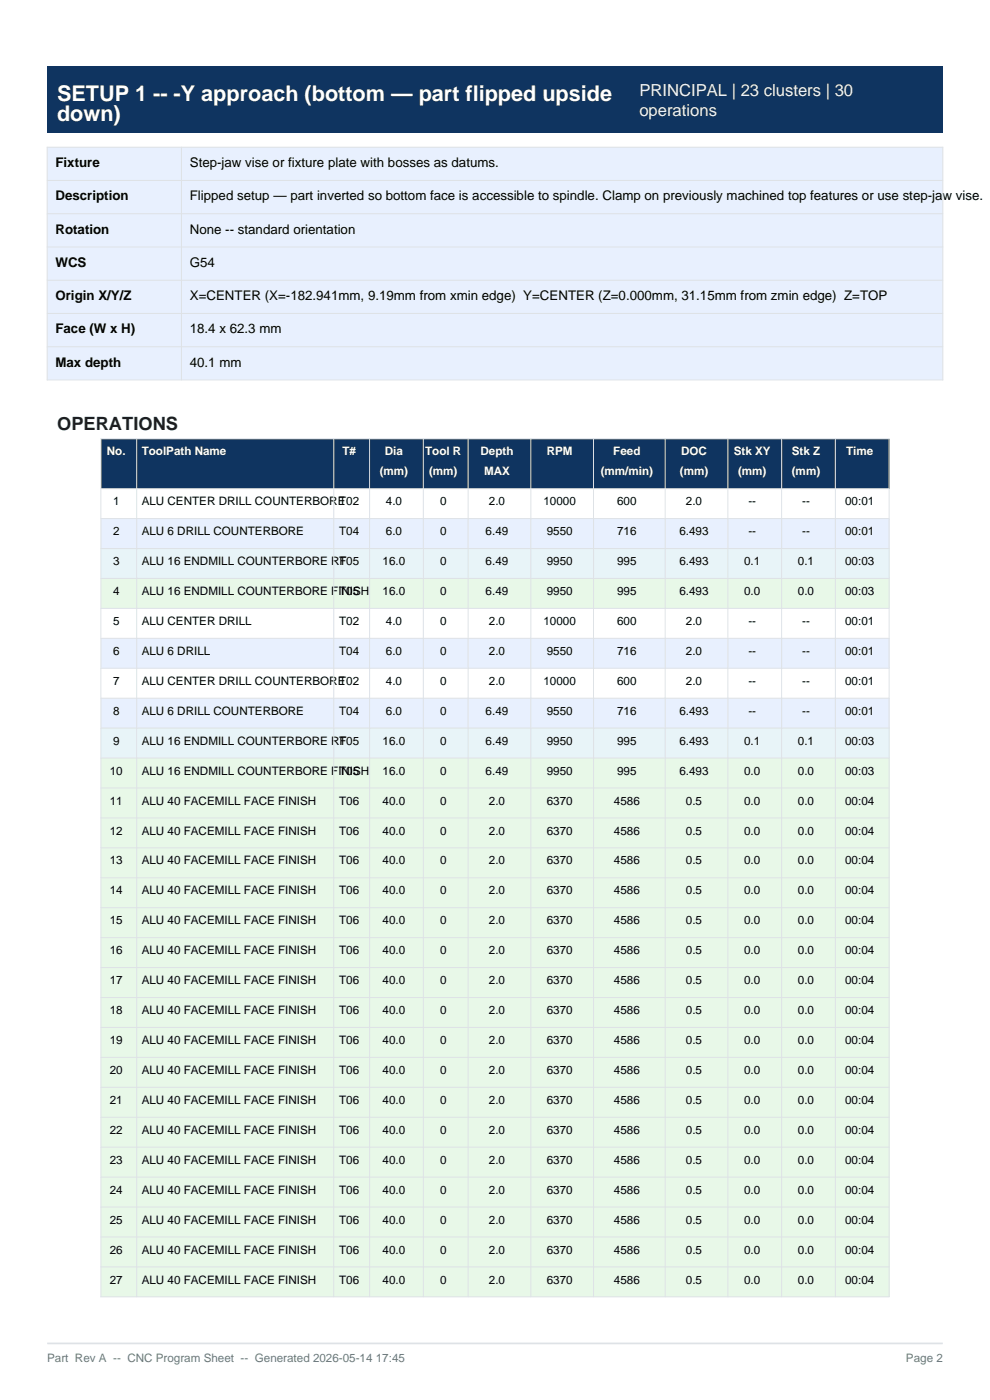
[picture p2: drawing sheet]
<svg xmlns="http://www.w3.org/2000/svg" width="210mm" height="297mm" viewBox="0 0 210 297" stroke-linecap="round" stroke-linejoin="round" font-family="sans-serif">
<defs><g id="words">
<g font-size="4.6" fill="#fff">
<text x="12.1" y="21.5">SETUP 1 -- -Y approach (bottom — part flipped upside</text>
<text x="12.1" y="25.8">down)</text>
</g>
<text font-size="3.9" fill="#1a1a2e" x="12.1" y="91.3">OPERATIONS</text>
<g font-size="3.5" fill="#e8f0fe">
<text x="135.6" y="20.5">PRINCIPAL | 23 clusters | 30</text>
<text x="135.6" y="24.7">operations</text>
</g>
<g font-size="2.8">
<text x="11.8" y="35.5">Fixture</text>
<text x="40.3" y="35.5">Step-jaw vise or fixture plate with bosses as datums.</text>
<text x="11.8" y="42.5">Description</text>
<text x="40.3" y="42.5">Flipped setup — part inverted so bottom face is accessible to spindle. Clamp on previously machined top features or use step-jaw vise.</text>
<text x="11.8" y="49.6">Rotation</text>
<text x="40.3" y="49.6">None -- standard orientation</text>
<text x="11.8" y="56.6">WCS</text>
<text x="40.3" y="56.6">G54</text>
<text x="11.8" y="63.7">Origin X/Y/Z</text>
<text x="40.3" y="63.7">X=CENTER (X=-182.941mm, 9.19mm from xmin edge) Y=CENTER (Z=0.000mm, 31.15mm from zmin edge) Z=TOP</text>
<text x="11.8" y="70.7">Face (W x H)</text>
<text x="40.3" y="70.7">18.4 x 62.3 mm</text>
<text x="11.8" y="77.8">Max depth</text>
<text x="40.3" y="77.8">40.1 mm</text>
</g>
<g font-size="2.5" fill="#fff">
<text x="22.7" y="96.6">No.</text>
<text x="30.1" y="96.6">ToolPath Name</text>
<text x="72.6" y="96.6">T#</text>
<text x="80.6" y="100.8">(mm)</text>
<text x="81.6" y="96.6">Dia</text>
<text x="90.2" y="96.6">Tool R</text>
<text x="91" y="100.8">(mm)</text>
<text x="101.9" y="96.6">Depth</text>
<text x="102.7" y="100.8">MAX</text>
<text x="116" y="96.6">RPM</text>
<text x="127.4" y="100.8">(mm/min)</text>
<text x="130.1" y="96.6">Feed</text>
<text x="144.2" y="100.8">(mm)</text>
<text x="144.5" y="96.6">DOC</text>
<text x="155.7" y="96.6">Stk XY</text>
<text x="156.6" y="100.8">(mm)</text>
<text x="168" y="96.6">Stk Z</text>
<text x="168" y="100.8">(mm)</text>
<text x="179.5" y="96.6">Time</text>
</g>
<g font-size="2.5">
<text x="24" y="107.2">1</text>
<text x="30.1" y="107.2">ALU CENTER DRILL COUNTERBORE</text>
<text x="71.9" y="107.2">T02</text>
<text x="81.9" y="107.2">4.0</text>
<text x="93.3" y="107.2">0</text>
<text x="103.7" y="107.2">2.0</text>
<text x="115.3" y="107.2">10000</text>
<text x="130.9" y="107.2">600</text>
<text x="145.5" y="107.2">2.0</text>
<text x="158.7" y="107.2">--</text>
<text x="170.1" y="107.2">--</text>
<text x="179.3" y="107.2">00:01</text>
<text x="24" y="113.5">2</text>
<text x="30.1" y="113.5">ALU 6 DRILL COUNTERBORE</text>
<text x="71.9" y="113.5">T04</text>
<text x="81.9" y="113.5">6.0</text>
<text x="93.3" y="113.5">0</text>
<text x="103" y="113.5">6.49</text>
<text x="116" y="113.5">9550</text>
<text x="130.9" y="113.5">716</text>
<text x="144.1" y="113.5">6.493</text>
<text x="158.7" y="113.5">--</text>
<text x="170.1" y="113.5">--</text>
<text x="179.3" y="113.5">00:01</text>
<text x="24" y="119.9">3</text>
<text x="30.1" y="119.9">ALU 16 ENDMILL COUNTERBORE RF</text>
<text x="71.9" y="119.9">T05</text>
<text x="81.2" y="119.9">16.0</text>
<text x="93.3" y="119.9">0</text>
<text x="103" y="119.9">6.49</text>
<text x="116" y="119.9">9950</text>
<text x="130.9" y="119.9">995</text>
<text x="144.1" y="119.9">6.493</text>
<text x="157.9" y="119.9">0.1</text>
<text x="169.3" y="119.9">0.1</text>
<text x="179.3" y="119.9">00:03</text>
<text x="24" y="126.2">4</text>
<text x="30.1" y="126.2">ALU 16 ENDMILL COUNTERBORE FINISH</text>
<text x="71.9" y="126.2">T05</text>
<text x="81.2" y="126.2">16.0</text>
<text x="93.3" y="126.2">0</text>
<text x="103" y="126.2">6.49</text>
<text x="116" y="126.2">9950</text>
<text x="130.9" y="126.2">995</text>
<text x="144.1" y="126.2">6.493</text>
<text x="157.9" y="126.2">0.0</text>
<text x="169.3" y="126.2">0.0</text>
<text x="179.3" y="126.2">00:03</text>
<text x="24" y="132.6">5</text>
<text x="30.1" y="132.6">ALU CENTER DRILL</text>
<text x="71.9" y="132.6">T02</text>
<text x="81.9" y="132.6">4.0</text>
<text x="93.3" y="132.6">0</text>
<text x="103.7" y="132.6">2.0</text>
<text x="115.3" y="132.6">10000</text>
<text x="130.9" y="132.6">600</text>
<text x="145.5" y="132.6">2.0</text>
<text x="158.7" y="132.6">--</text>
<text x="170.1" y="132.6">--</text>
<text x="179.3" y="132.6">00:01</text>
<text x="24" y="138.9">6</text>
<text x="30.1" y="138.9">ALU 6 DRILL</text>
<text x="71.9" y="138.9">T04</text>
<text x="81.9" y="138.9">6.0</text>
<text x="93.3" y="138.9">0</text>
<text x="103.7" y="138.9">2.0</text>
<text x="116" y="138.9">9550</text>
<text x="130.9" y="138.9">716</text>
<text x="145.5" y="138.9">2.0</text>
<text x="158.7" y="138.9">--</text>
<text x="170.1" y="138.9">--</text>
<text x="179.3" y="138.9">00:01</text>
<text x="24" y="145.3">7</text>
<text x="30.1" y="145.3">ALU CENTER DRILL COUNTERBORE</text>
<text x="71.9" y="145.3">T02</text>
<text x="81.9" y="145.3">4.0</text>
<text x="93.3" y="145.3">0</text>
<text x="103.7" y="145.3">2.0</text>
<text x="115.3" y="145.3">10000</text>
<text x="130.9" y="145.3">600</text>
<text x="145.5" y="145.3">2.0</text>
<text x="158.7" y="145.3">--</text>
<text x="170.1" y="145.3">--</text>
<text x="179.3" y="145.3">00:01</text>
<text x="24" y="151.6">8</text>
<text x="30.1" y="151.6">ALU 6 DRILL COUNTERBORE</text>
<text x="71.9" y="151.6">T04</text>
<text x="81.9" y="151.6">6.0</text>
<text x="93.3" y="151.6">0</text>
<text x="103" y="151.6">6.49</text>
<text x="116" y="151.6">9550</text>
<text x="130.9" y="151.6">716</text>
<text x="144.1" y="151.6">6.493</text>
<text x="158.7" y="151.6">--</text>
<text x="170.1" y="151.6">--</text>
<text x="179.3" y="151.6">00:01</text>
<text x="24" y="158">9</text>
<text x="30.1" y="158">ALU 16 ENDMILL COUNTERBORE RF</text>
<text x="71.9" y="158">T05</text>
<text x="81.2" y="158">16.0</text>
<text x="93.3" y="158">0</text>
<text x="103" y="158">6.49</text>
<text x="116" y="158">9950</text>
<text x="130.9" y="158">995</text>
<text x="144.1" y="158">6.493</text>
<text x="157.9" y="158">0.1</text>
<text x="169.3" y="158">0.1</text>
<text x="179.3" y="158">00:03</text>
<text x="23.3" y="164.3">10</text>
<text x="30.1" y="164.3">ALU 16 ENDMILL COUNTERBORE FINISH</text>
<text x="71.9" y="164.3">T05</text>
<text x="81.2" y="164.3">16.0</text>
<text x="93.3" y="164.3">0</text>
<text x="103" y="164.3">6.49</text>
<text x="116" y="164.3">9950</text>
<text x="130.9" y="164.3">995</text>
<text x="144.1" y="164.3">6.493</text>
<text x="157.9" y="164.3">0.0</text>
<text x="169.3" y="164.3">0.0</text>
<text x="179.3" y="164.3">00:03</text>
<text x="23.3" y="170.7">11</text>
<text x="30.1" y="170.7">ALU 40 FACEMILL FACE FINISH</text>
<text x="71.9" y="170.7">T06</text>
<text x="81.2" y="170.7">40.0</text>
<text x="93.3" y="170.7">0</text>
<text x="103.7" y="170.7">2.0</text>
<text x="116" y="170.7">6370</text>
<text x="130.2" y="170.7">4586</text>
<text x="145.5" y="170.7">0.5</text>
<text x="157.9" y="170.7">0.0</text>
<text x="169.3" y="170.7">0.0</text>
<text x="179.3" y="170.7">00:04</text>
<text x="23.3" y="177">12</text>
<text x="30.1" y="177">ALU 40 FACEMILL FACE FINISH</text>
<text x="71.9" y="177">T06</text>
<text x="81.2" y="177">40.0</text>
<text x="93.3" y="177">0</text>
<text x="103.7" y="177">2.0</text>
<text x="116" y="177">6370</text>
<text x="130.2" y="177">4586</text>
<text x="145.5" y="177">0.5</text>
<text x="157.9" y="177">0.0</text>
<text x="169.3" y="177">0.0</text>
<text x="179.3" y="177">00:04</text>
<text x="23.3" y="183.4">13</text>
<text x="30.1" y="183.4">ALU 40 FACEMILL FACE FINISH</text>
<text x="71.9" y="183.4">T06</text>
<text x="81.2" y="183.4">40.0</text>
<text x="93.3" y="183.4">0</text>
<text x="103.7" y="183.4">2.0</text>
<text x="116" y="183.4">6370</text>
<text x="130.2" y="183.4">4586</text>
<text x="145.5" y="183.4">0.5</text>
<text x="157.9" y="183.4">0.0</text>
<text x="169.3" y="183.4">0.0</text>
<text x="179.3" y="183.4">00:04</text>
<text x="23.3" y="189.7">14</text>
<text x="30.1" y="189.7">ALU 40 FACEMILL FACE FINISH</text>
<text x="71.9" y="189.7">T06</text>
<text x="81.2" y="189.7">40.0</text>
<text x="93.3" y="189.7">0</text>
<text x="103.7" y="189.7">2.0</text>
<text x="116" y="189.7">6370</text>
<text x="130.2" y="189.7">4586</text>
<text x="145.5" y="189.7">0.5</text>
<text x="157.9" y="189.7">0.0</text>
<text x="169.3" y="189.7">0.0</text>
<text x="179.3" y="189.7">00:04</text>
<text x="23.3" y="196.1">15</text>
<text x="30.1" y="196.1">ALU 40 FACEMILL FACE FINISH</text>
<text x="71.9" y="196.1">T06</text>
<text x="81.2" y="196.1">40.0</text>
<text x="93.3" y="196.1">0</text>
<text x="103.7" y="196.1">2.0</text>
<text x="116" y="196.1">6370</text>
<text x="130.2" y="196.1">4586</text>
<text x="145.5" y="196.1">0.5</text>
<text x="157.9" y="196.1">0.0</text>
<text x="169.3" y="196.1">0.0</text>
<text x="179.3" y="196.1">00:04</text>
<text x="23.3" y="202.4">16</text>
<text x="30.1" y="202.4">ALU 40 FACEMILL FACE FINISH</text>
<text x="71.9" y="202.4">T06</text>
<text x="81.2" y="202.4">40.0</text>
<text x="93.3" y="202.4">0</text>
<text x="103.7" y="202.4">2.0</text>
<text x="116" y="202.4">6370</text>
<text x="130.2" y="202.4">4586</text>
<text x="145.5" y="202.4">0.5</text>
<text x="157.9" y="202.4">0.0</text>
<text x="169.3" y="202.4">0.0</text>
<text x="179.3" y="202.4">00:04</text>
<text x="23.3" y="208.8">17</text>
<text x="30.1" y="208.8">ALU 40 FACEMILL FACE FINISH</text>
<text x="71.9" y="208.8">T06</text>
<text x="81.2" y="208.8">40.0</text>
<text x="93.3" y="208.8">0</text>
<text x="103.7" y="208.8">2.0</text>
<text x="116" y="208.8">6370</text>
<text x="130.2" y="208.8">4586</text>
<text x="145.5" y="208.8">0.5</text>
<text x="157.9" y="208.8">0.0</text>
<text x="169.3" y="208.8">0.0</text>
<text x="179.3" y="208.8">00:04</text>
<text x="23.3" y="215.1">18</text>
<text x="30.1" y="215.1">ALU 40 FACEMILL FACE FINISH</text>
<text x="71.9" y="215.1">T06</text>
<text x="81.2" y="215.1">40.0</text>
<text x="93.3" y="215.1">0</text>
<text x="103.7" y="215.1">2.0</text>
<text x="116" y="215.1">6370</text>
<text x="130.2" y="215.1">4586</text>
<text x="145.5" y="215.1">0.5</text>
<text x="157.9" y="215.1">0.0</text>
<text x="169.3" y="215.1">0.0</text>
<text x="179.3" y="215.1">00:04</text>
<text x="23.3" y="221.5">19</text>
<text x="30.1" y="221.5">ALU 40 FACEMILL FACE FINISH</text>
<text x="71.9" y="221.5">T06</text>
<text x="81.2" y="221.5">40.0</text>
<text x="93.3" y="221.5">0</text>
<text x="103.7" y="221.5">2.0</text>
<text x="116" y="221.5">6370</text>
<text x="130.2" y="221.5">4586</text>
<text x="145.5" y="221.5">0.5</text>
<text x="157.9" y="221.5">0.0</text>
<text x="169.3" y="221.5">0.0</text>
<text x="179.3" y="221.5">00:04</text>
<text x="23.3" y="227.8">20</text>
<text x="30.1" y="227.8">ALU 40 FACEMILL FACE FINISH</text>
<text x="71.9" y="227.8">T06</text>
<text x="81.2" y="227.8">40.0</text>
<text x="93.3" y="227.8">0</text>
<text x="103.7" y="227.8">2.0</text>
<text x="116" y="227.8">6370</text>
<text x="130.2" y="227.8">4586</text>
<text x="145.5" y="227.8">0.5</text>
<text x="157.9" y="227.8">0.0</text>
<text x="169.3" y="227.8">0.0</text>
<text x="179.3" y="227.8">00:04</text>
<text x="23.3" y="234.2">21</text>
<text x="30.1" y="234.2">ALU 40 FACEMILL FACE FINISH</text>
<text x="71.9" y="234.2">T06</text>
<text x="81.2" y="234.2">40.0</text>
<text x="93.3" y="234.2">0</text>
<text x="103.7" y="234.2">2.0</text>
<text x="116" y="234.2">6370</text>
<text x="130.2" y="234.2">4586</text>
<text x="145.5" y="234.2">0.5</text>
<text x="157.9" y="234.2">0.0</text>
<text x="169.3" y="234.2">0.0</text>
<text x="179.3" y="234.2">00:04</text>
<text x="23.3" y="240.5">22</text>
<text x="30.1" y="240.5">ALU 40 FACEMILL FACE FINISH</text>
<text x="71.9" y="240.5">T06</text>
<text x="81.2" y="240.5">40.0</text>
<text x="93.3" y="240.5">0</text>
<text x="103.7" y="240.5">2.0</text>
<text x="116" y="240.5">6370</text>
<text x="130.2" y="240.5">4586</text>
<text x="145.5" y="240.5">0.5</text>
<text x="157.9" y="240.5">0.0</text>
<text x="169.3" y="240.5">0.0</text>
<text x="179.3" y="240.5">00:04</text>
<text x="23.3" y="246.9">23</text>
<text x="30.1" y="246.9">ALU 40 FACEMILL FACE FINISH</text>
<text x="71.9" y="246.9">T06</text>
<text x="81.2" y="246.9">40.0</text>
<text x="93.3" y="246.9">0</text>
<text x="103.7" y="246.9">2.0</text>
<text x="116" y="246.9">6370</text>
<text x="130.2" y="246.9">4586</text>
<text x="145.5" y="246.9">0.5</text>
<text x="157.9" y="246.9">0.0</text>
<text x="169.3" y="246.9">0.0</text>
<text x="179.3" y="246.9">00:04</text>
<text x="23.3" y="253.2">24</text>
<text x="30.1" y="253.2">ALU 40 FACEMILL FACE FINISH</text>
<text x="71.9" y="253.2">T06</text>
<text x="81.2" y="253.2">40.0</text>
<text x="93.3" y="253.2">0</text>
<text x="103.7" y="253.2">2.0</text>
<text x="116" y="253.2">6370</text>
<text x="130.2" y="253.2">4586</text>
<text x="145.5" y="253.2">0.5</text>
<text x="157.9" y="253.2">0.0</text>
<text x="169.3" y="253.2">0.0</text>
<text x="179.3" y="253.2">00:04</text>
<text x="23.3" y="259.6">25</text>
<text x="30.1" y="259.6">ALU 40 FACEMILL FACE FINISH</text>
<text x="71.9" y="259.6">T06</text>
<text x="81.2" y="259.6">40.0</text>
<text x="93.3" y="259.6">0</text>
<text x="103.7" y="259.6">2.0</text>
<text x="116" y="259.6">6370</text>
<text x="130.2" y="259.6">4586</text>
<text x="145.5" y="259.6">0.5</text>
<text x="157.9" y="259.6">0.0</text>
<text x="169.3" y="259.6">0.0</text>
<text x="179.3" y="259.6">00:04</text>
<text x="23.3" y="265.9">26</text>
<text x="30.1" y="265.9">ALU 40 FACEMILL FACE FINISH</text>
<text x="71.9" y="265.9">T06</text>
<text x="81.2" y="265.9">40.0</text>
<text x="93.3" y="265.9">0</text>
<text x="103.7" y="265.9">2.0</text>
<text x="116" y="265.9">6370</text>
<text x="130.2" y="265.9">4586</text>
<text x="145.5" y="265.9">0.5</text>
<text x="157.9" y="265.9">0.0</text>
<text x="169.3" y="265.9">0.0</text>
<text x="179.3" y="265.9">00:04</text>
<text x="23.3" y="272.3">27</text>
<text x="30.1" y="272.3">ALU 40 FACEMILL FACE FINISH</text>
<text x="71.9" y="272.3">T06</text>
<text x="81.2" y="272.3">40.0</text>
<text x="93.3" y="272.3">0</text>
<text x="103.7" y="272.3">2.0</text>
<text x="116" y="272.3">6370</text>
<text x="130.2" y="272.3">4586</text>
<text x="145.5" y="272.3">0.5</text>
<text x="157.9" y="272.3">0.0</text>
<text x="169.3" y="272.3">0.0</text>
<text x="179.3" y="272.3">00:04</text>
</g>
<g font-size="2.5" fill="#6c757d">
<text x="10" y="289">Part Rev A -- CNC Program Sheet -- Generated 2026-05-14 17:45</text>
<text x="192.2" y="289">Page 2</text>
</g>
</g></defs>
<path d="M10 285h190" fill="none" stroke="#dee2e6" stroke-width=".35"/>
<path d="M10 14.1h190v14.1h-190z" fill-rule="evenodd" fill="#0f3460"/>
<path d="M10 31.2h190v49.4h-190z" fill-rule="evenodd" fill="#e8f0fe"/>
<path d="M10 31.2h190v49.4h-190zM10 38.3h190M38.5 31.2v49.4M10 45.3h190M10 52.4h190M10 59.4h190M10 66.5h190M10 73.6h190" fill="none" stroke="#dee2e6" stroke-width=".21"/>
<path d="M21.4 93.1h167.2v10.6h-167.2z" fill-rule="evenodd" fill="#0f3460"/>
<path d="M21.4 103.7h167.2v6.3h-167.2z" fill-rule="evenodd" fill="#fff"/>
<path d="M21.4 110h167.2v6.4h-167.2z" fill-rule="evenodd" fill="#e8f0fe"/>
<path d="M21.4 116.4h167.2v6.3h-167.2z" fill-rule="evenodd" fill="#fff"/>
<path d="M21.4 122.7h167.2v6.4h-167.2z" fill-rule="evenodd" fill="#e8f0fe"/>
<path d="M21.4 129.1h167.2v6.3h-167.2z" fill-rule="evenodd" fill="#fff"/>
<path d="M21.4 135.4h167.2v6.4h-167.2z" fill-rule="evenodd" fill="#e8f0fe"/>
<path d="M21.4 141.8h167.2v6.3h-167.2z" fill-rule="evenodd" fill="#fff"/>
<path d="M21.4 148.1h167.2v6.4h-167.2z" fill-rule="evenodd" fill="#e8f0fe"/>
<path d="M21.4 154.5h167.2v6.3h-167.2z" fill-rule="evenodd" fill="#fff"/>
<path d="M21.4 160.8h167.2v6.4h-167.2z" fill-rule="evenodd" fill="#e8f0fe"/>
<path d="M21.4 167.2h167.2v6.3h-167.2z" fill-rule="evenodd" fill="#fff"/>
<path d="M21.4 173.5h167.2v6.4h-167.2z" fill-rule="evenodd" fill="#e8f0fe"/>
<path d="M21.4 179.9h167.2v6.3h-167.2z" fill-rule="evenodd" fill="#fff"/>
<path d="M21.4 186.2h167.2v6.4h-167.2z" fill-rule="evenodd" fill="#e8f0fe"/>
<path d="M21.4 192.6h167.2v6.3h-167.2z" fill-rule="evenodd" fill="#fff"/>
<path d="M21.4 198.9h167.2v6.4h-167.2z" fill-rule="evenodd" fill="#e8f0fe"/>
<path d="M21.4 205.3h167.2v6.3h-167.2z" fill-rule="evenodd" fill="#fff"/>
<path d="M21.4 211.6h167.2v6.4h-167.2z" fill-rule="evenodd" fill="#e8f0fe"/>
<path d="M21.4 218h167.2v6.3h-167.2z" fill-rule="evenodd" fill="#fff"/>
<path d="M21.4 224.3h167.2v6.4h-167.2z" fill-rule="evenodd" fill="#e8f0fe"/>
<path d="M21.4 230.7h167.2v6.3h-167.2z" fill-rule="evenodd" fill="#fff"/>
<path d="M21.4 237h167.2v6.4h-167.2z" fill-rule="evenodd" fill="#e8f0fe"/>
<path d="M21.4 243.4h167.2v6.3h-167.2z" fill-rule="evenodd" fill="#fff"/>
<path d="M21.4 249.7h167.2v6.4h-167.2z" fill-rule="evenodd" fill="#e8f0fe"/>
<path d="M21.4 256.1h167.2v6.3h-167.2z" fill-rule="evenodd" fill="#fff"/>
<path d="M21.4 262.4h167.2v6.4h-167.2z" fill-rule="evenodd" fill="#e8f0fe"/>
<path d="M21.4 268.8h167.2v6.3h-167.2z" fill-rule="evenodd" fill="#fff"/>
<path d="M21.4 116.4h167.2v6.3h-167.2z" fill-rule="evenodd" fill="#e8f4f8"/>
<path d="M21.4 122.7h167.2v6.4h-167.2z" fill-rule="evenodd" fill="#e8f8e8"/>
<path d="M21.4 154.5h167.2v6.3h-167.2z" fill-rule="evenodd" fill="#e8f4f8"/>
<g fill="#e8f8e8">
<path d="M21.4 160.8h167.2v6.4h-167.2z" fill-rule="evenodd"/>
<path d="M21.4 167.2h167.2v6.3h-167.2z" fill-rule="evenodd"/>
<path d="M21.4 173.5h167.2v6.4h-167.2z" fill-rule="evenodd"/>
<path d="M21.4 179.9h167.2v6.3h-167.2z" fill-rule="evenodd"/>
<path d="M21.4 186.2h167.2v6.4h-167.2z" fill-rule="evenodd"/>
<path d="M21.4 192.6h167.2v6.3h-167.2z" fill-rule="evenodd"/>
<path d="M21.4 198.9h167.2v6.4h-167.2z" fill-rule="evenodd"/>
<path d="M21.4 205.3h167.2v6.3h-167.2z" fill-rule="evenodd"/>
<path d="M21.4 211.6h167.2v6.4h-167.2z" fill-rule="evenodd"/>
<path d="M21.4 218h167.2v6.3h-167.2z" fill-rule="evenodd"/>
<path d="M21.4 224.3h167.2v6.4h-167.2z" fill-rule="evenodd"/>
<path d="M21.4 230.7h167.2v6.3h-167.2z" fill-rule="evenodd"/>
<path d="M21.4 237h167.2v6.4h-167.2z" fill-rule="evenodd"/>
<path d="M21.4 243.4h167.2v6.3h-167.2z" fill-rule="evenodd"/>
<path d="M21.4 249.7h167.2v6.4h-167.2z" fill-rule="evenodd"/>
<path d="M21.4 256.1h167.2v6.3h-167.2z" fill-rule="evenodd"/>
<path d="M21.4 262.4h167.2v6.4h-167.2z" fill-rule="evenodd"/>
<path d="M21.4 268.8h167.2v6.3h-167.2z" fill-rule="evenodd"/>
</g>
<g fill="none" stroke="#dee2e6" stroke-width=".21">
<path d="M21.4 93.1h167.2v182h-167.2zM29 93.1v182M70.8 93.1v182M78.4 93.1v182M89.8 93.1v182M99.3 93.1v182M112.6 93.1v182M125.9 93.1v182M141.1 93.1v182M154.4 93.1v182M165.8 93.1v182M177.2 93.1v182"/>
<path d="M21.4 103.7h167.2M21.4 110h167.2M21.4 116.4h167.2M21.4 122.7h167.2M21.4 129.1h167.2M21.4 135.4h167.2M21.4 141.8h167.2M21.4 148.1h167.2M21.4 154.5h167.2M21.4 160.8h167.2M21.4 167.2h167.2M21.4 173.5h167.2"/>
<path d="M21.4 179.9h167.2M21.4 186.2h167.2M21.4 192.6h167.2M21.4 198.9h167.2M21.4 205.3h167.2M21.4 211.6h167.2M21.4 218h167.2M21.4 224.3h167.2M21.4 230.7h167.2M21.4 237h167.2M21.4 243.4h167.2M21.4 249.7h167.2"/>
<path d="M21.4 256.1h167.2M21.4 262.4h167.2M21.4 268.8h167.2"/>
</g>
<use href="#words"/>
</svg>
